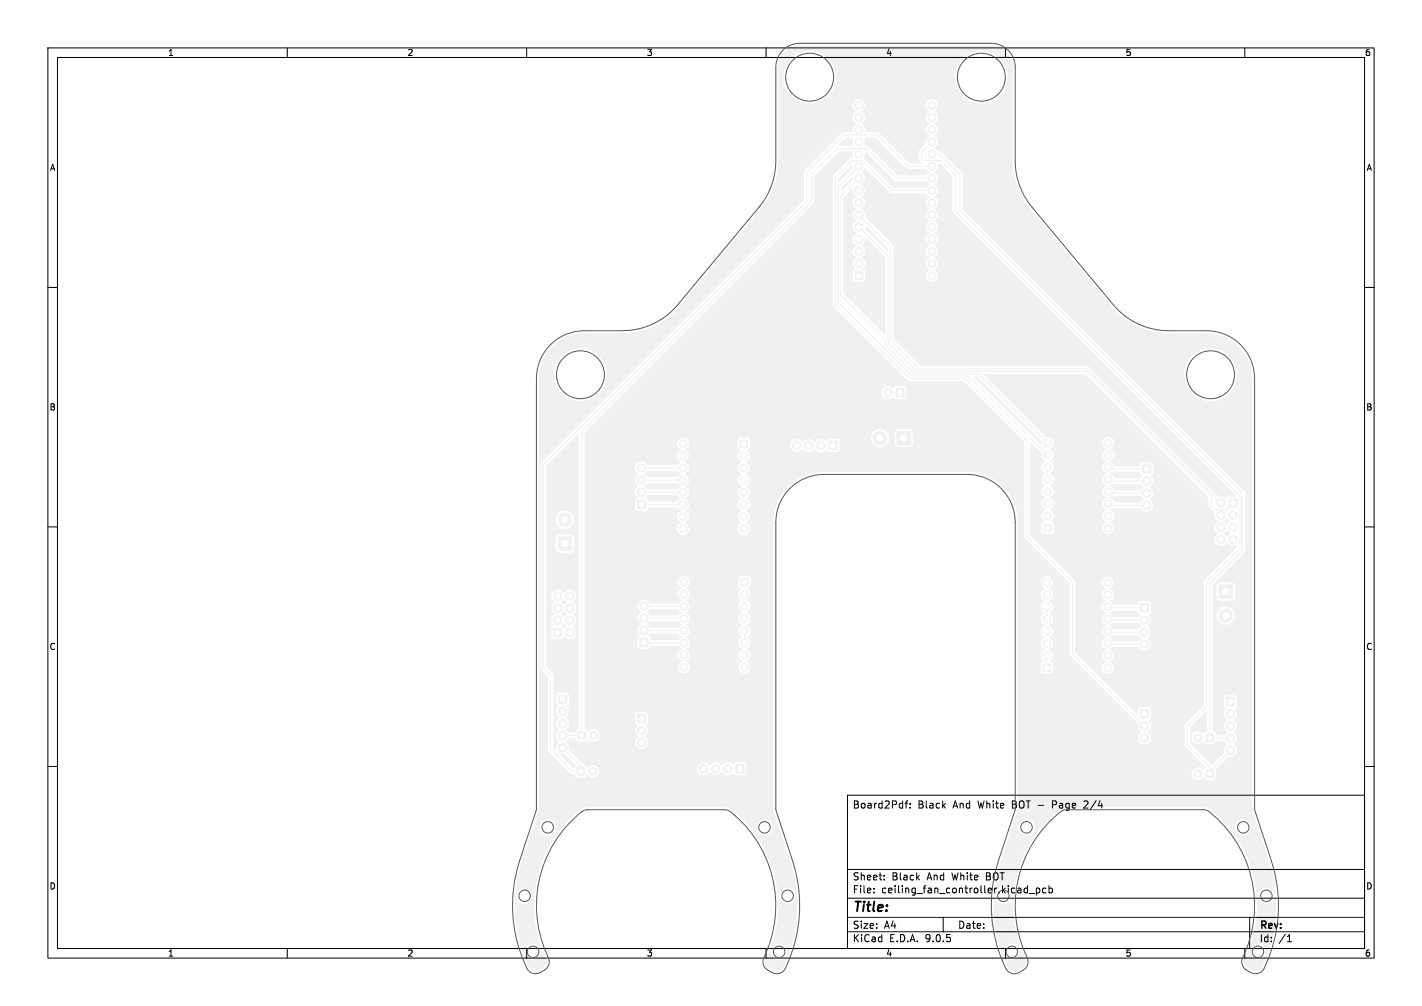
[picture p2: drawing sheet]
<svg xmlns="http://www.w3.org/2000/svg" width="297mm" height="210mm" viewBox="0 0 297 210" stroke-linecap="round" stroke-linejoin="round" font-family="sans-serif">
<defs><g id="words">
<text font-size="2.8" x="178" y="190.9">Title:</text>
<g font-size="2.1">
<text x="178" y="169">Board2Pdf:</text>
<text x="191.7" y="169">Black</text>
<text x="199.1" y="169">And</text>
<text x="204.4" y="169">White</text>
<text x="211.6" y="169">BOT -</text>
<text x="227.1" y="169">2/4</text>
<text x="178" y="184">Sheet:</text>
<text x="186.2" y="184">Black</text>
<text x="193.7" y="184">And</text>
<text x="199" y="184">White</text>
<text x="206.2" y="184">BOT</text>
<text x="178" y="186.7">File:</text>
<text x="184.1" y="186.7">ceiling_fan_controller.kicad_pcb</text>
<text x="178" y="196.9">KiCad</text>
<text x="178" y="194.1">Size:</text>
<text x="184.7" y="194.1">A4</text>
<text x="185.7" y="196.9">E.D.A.</text>
<text x="193.3" y="196.9">9.0.5</text>
<text x="200" y="194.1">Date:</text>
<text x="263" y="194.3">Rev:</text>
<text x="263" y="196.9">Id:</text>
<text x="267.1" y="196.9">/1</text>
</g>
<text font-size="2.1" fill="#575757" x="220.3" y="169">Page</text>
<g font-size="1.8">
<text x="35" y="11.9">1</text>
<text x="85" y="11.9">2</text>
<text x="135" y="11.9">3</text>
<text x="185" y="11.9">4</text>
<text x="235" y="11.9">5</text>
<text x="285" y="11.9">6</text>
<text x="10.3" y="35.9">A</text>
<text x="285.4" y="35.9">A</text>
<text x="10.3" y="85.9">B</text>
<text x="285.3" y="85.9">B</text>
<text x="10.3" y="135.9">C</text>
<text x="285.3" y="135.9">C</text>
<text x="10.3" y="185.9">D</text>
<text x="285.3" y="185.9">D</text>
<text x="35" y="199.9">1</text>
<text x="85" y="199.9">2</text>
<text x="135" y="199.9">3</text>
<text x="185" y="199.9">4</text>
<text x="235" y="199.9">5</text>
<text x="285" y="199.9">6</text>
</g>
</g></defs>
<g fill="#f0f0f0" stroke="#f0f0f0" stroke-width=".21">
<path d="M153.7 159.7h1.7v1.7h-1.7z"/>
<path d="M115.6 131.2h1.7v1.7h-1.7z"/>
<path d="M252 153.3h1.4v1.4h-1.4z"/>
<path d="M238.2 126h1.7v1.7h-1.7z"/>
<path d="M254.7 122.2h2.6v2.6h-2.6z"/>
<path d="M173.2 92.2h1.7v1.7h-1.7z"/>
<path d="M120.6 160.3h1.4v1.4h-1.4z"/>
<path d="M218 109.5h1.6v1.5h-1.6z"/>
<path d="M187.2 81.2h1.7v1.7h-1.7z"/>
<path d="M187.4 90.1h2.7v2.7h-2.7z"/>
<path d="M238.7 97h1.7v1.7h-1.7z"/>
<path d="M217.9 138.6h1.5v1.6h-1.5z"/>
<path d="M120.8 152.8h1.4v1.4h-1.4z"/>
<path d="M238.2 148.2h1.7v1.7h-1.7z"/>
<path d="M116.7 145.1h1.7v1.7h-1.7z"/>
<path d="M116.7 112.2h2.6v2.6h-2.6z"/>
<path d="M154.7 120.7h1.6v1.6h-1.6z"/>
<path d="M133.2 104.5h1.7v1.7h-1.7z"/>
<path d="M133.7 133.3h1.7v1.7h-1.7z"/>
<path d="M256.7 104.2h1.7v1.7h-1.7z"/>
<path d="M178.6 56.8h1.6v1.6h-1.6z"/>
<path d="M133.2 149.2h1.7v1.7h-1.7z"/>
<path d="M154.6 91.8h1.5v1.6h-1.5z"/>
<path d="M252 160.8h1.4v1.4h-1.4z"/>
<path d="M256.2 145.7h1.7v1.7h-1.7z"/>
<circle cx="152" cy="160.5" r=".85"/>
<circle cx="149.5" cy="160.5" r=".85"/>
<circle cx="146.9" cy="160.5" r=".85"/>
<circle cx="119" cy="132" r=".85"/>
<circle cx="116.5" cy="129.5" r=".85"/>
<circle cx="119" cy="129.5" r=".85"/>
<circle cx="116.5" cy="127" r=".85"/>
<circle cx="119" cy="127" r=".85"/>
<circle cx="116.5" cy="124.4" r=".85"/>
<circle cx="119" cy="124.4" r=".85"/>
<circle cx="250.2" cy="154" r=".8"/>
<circle cx="239" cy="129.4" r=".85"/>
<circle cx="239" cy="132" r=".85"/>
<circle cx="239" cy="134.5" r=".85"/>
<circle cx="256" cy="128.5" r="1.4"/>
<circle cx="171.5" cy="93" r=".85"/>
<circle cx="168.9" cy="93" r=".85"/>
<circle cx="166.4" cy="93" r=".85"/>
<circle cx="123.8" cy="161" r=".8"/>
<circle cx="218.8" cy="107.7" r=".77"/>
<circle cx="218.8" cy="105.2" r=".77"/>
<circle cx="218.8" cy="102.6" r=".77"/>
<circle cx="218.8" cy="100.1" r=".77"/>
<circle cx="218.8" cy="97.5" r=".77"/>
<circle cx="218.8" cy="95" r=".77"/>
<circle cx="218.8" cy="92.5" r=".77"/>
<circle cx="231.5" cy="92.5" r=".77"/>
<circle cx="231.5" cy="95" r=".77"/>
<circle cx="231.5" cy="97.5" r=".77"/>
<circle cx="231.5" cy="100.1" r=".77"/>
<circle cx="231.5" cy="102.6" r=".77"/>
<circle cx="231.5" cy="105.2" r=".77"/>
<circle cx="231.5" cy="107.7" r=".77"/>
<circle cx="231.5" cy="110.2" r=".77"/>
<circle cx="185.5" cy="82" r=".85"/>
<circle cx="183.8" cy="91.5" r="1.4"/>
<circle cx="239.5" cy="100.4" r=".85"/>
<circle cx="239.5" cy="103" r=".85"/>
<circle cx="239.5" cy="105.5" r=".85"/>
<circle cx="218.7" cy="136.8" r=".76"/>
<circle cx="218.7" cy="134.3" r=".76"/>
<circle cx="218.7" cy="131.8" r=".76"/>
<circle cx="218.7" cy="129.2" r=".76"/>
<circle cx="218.7" cy="126.7" r=".76"/>
<circle cx="218.7" cy="124.1" r=".76"/>
<circle cx="218.7" cy="121.6" r=".76"/>
<circle cx="231.4" cy="121.6" r=".76"/>
<circle cx="231.4" cy="124.1" r=".76"/>
<circle cx="231.4" cy="126.7" r=".76"/>
<circle cx="231.4" cy="129.2" r=".76"/>
<circle cx="231.4" cy="131.8" r=".76"/>
<circle cx="231.4" cy="134.3" r=".76"/>
<circle cx="231.4" cy="136.8" r=".76"/>
<circle cx="231.4" cy="139.4" r=".76"/>
<circle cx="124" cy="153.5" r=".8"/>
<circle cx="239" cy="151.5" r=".85"/>
<circle cx="239" cy="154.1" r=".85"/>
<circle cx="117.5" cy="148.5" r=".85"/>
<circle cx="117.5" cy="151" r=".85"/>
<circle cx="117.5" cy="153.6" r=".85"/>
<circle cx="117.5" cy="156.1" r=".85"/>
<circle cx="118" cy="108.5" r="1.4"/>
<circle cx="155.5" cy="124" r=".76"/>
<circle cx="155.5" cy="126.6" r=".76"/>
<circle cx="155.5" cy="129.1" r=".76"/>
<circle cx="155.5" cy="131.7" r=".76"/>
<circle cx="155.5" cy="134.2" r=".76"/>
<circle cx="155.5" cy="136.7" r=".76"/>
<circle cx="155.5" cy="139.3" r=".76"/>
<circle cx="142.8" cy="139.3" r=".76"/>
<circle cx="142.8" cy="136.7" r=".76"/>
<circle cx="142.8" cy="134.2" r=".76"/>
<circle cx="142.8" cy="131.7" r=".76"/>
<circle cx="142.8" cy="129.1" r=".76"/>
<circle cx="142.8" cy="126.6" r=".76"/>
<circle cx="142.8" cy="124" r=".76"/>
<circle cx="142.8" cy="121.5" r=".76"/>
<circle cx="134" cy="102.8" r=".85"/>
<circle cx="134" cy="100.2" r=".85"/>
<circle cx="134" cy="97.7" r=".85"/>
<circle cx="134.5" cy="131.6" r=".85"/>
<circle cx="134.5" cy="129" r=".85"/>
<circle cx="134.5" cy="126.5" r=".85"/>
<circle cx="255" cy="105" r=".85"/>
<circle cx="257.5" cy="107.5" r=".85"/>
<circle cx="255" cy="107.5" r=".85"/>
<circle cx="257.5" cy="110.1" r=".85"/>
<circle cx="255" cy="110.1" r=".85"/>
<circle cx="257.5" cy="112.6" r=".85"/>
<circle cx="255" cy="112.6" r=".85"/>
<circle cx="179.4" cy="55" r=".8"/>
<circle cx="179.4" cy="52.5" r=".8"/>
<circle cx="179.4" cy="49.9" r=".8"/>
<circle cx="179.4" cy="47.4" r=".8"/>
<circle cx="179.4" cy="44.8" r=".8"/>
<circle cx="179.4" cy="42.3" r=".8"/>
<circle cx="179.4" cy="39.8" r=".8"/>
<circle cx="179.4" cy="37.2" r=".8"/>
<circle cx="179.4" cy="34.7" r=".8"/>
<circle cx="179.4" cy="32.1" r=".8"/>
<circle cx="179.4" cy="29.6" r=".8"/>
<circle cx="179.4" cy="27.1" r=".8"/>
<circle cx="179.4" cy="24.5" r=".8"/>
<circle cx="179.4" cy="22" r=".8"/>
<circle cx="194.6" cy="22" r=".8"/>
<circle cx="194.6" cy="24.5" r=".8"/>
<circle cx="194.6" cy="27.1" r=".8"/>
<circle cx="194.6" cy="29.6" r=".8"/>
<circle cx="194.6" cy="32.1" r=".8"/>
<circle cx="194.6" cy="34.7" r=".8"/>
<circle cx="194.6" cy="37.2" r=".8"/>
<circle cx="194.6" cy="39.8" r=".8"/>
<circle cx="194.6" cy="42.3" r=".8"/>
<circle cx="194.6" cy="44.8" r=".8"/>
<circle cx="194.6" cy="47.4" r=".8"/>
<circle cx="194.6" cy="49.9" r=".8"/>
<circle cx="194.6" cy="52.5" r=".8"/>
<circle cx="194.6" cy="55" r=".8"/>
<circle cx="194.6" cy="57.5" r=".8"/>
<circle cx="134" cy="152.5" r=".85"/>
<circle cx="134" cy="155.1" r=".85"/>
<circle cx="155.4" cy="95.1" r=".77"/>
<circle cx="155.4" cy="97.7" r=".77"/>
<circle cx="155.4" cy="100.2" r=".77"/>
<circle cx="155.4" cy="102.8" r=".77"/>
<circle cx="155.4" cy="105.3" r=".77"/>
<circle cx="155.4" cy="107.8" r=".77"/>
<circle cx="155.4" cy="110.4" r=".77"/>
<circle cx="142.7" cy="110.4" r=".77"/>
<circle cx="142.7" cy="107.8" r=".77"/>
<circle cx="142.7" cy="105.3" r=".77"/>
<circle cx="142.7" cy="102.8" r=".77"/>
<circle cx="142.7" cy="100.2" r=".77"/>
<circle cx="142.7" cy="97.7" r=".77"/>
<circle cx="142.7" cy="95.1" r=".77"/>
<circle cx="142.7" cy="92.6" r=".77"/>
<circle cx="250.2" cy="161.5" r=".8"/>
<circle cx="257" cy="149" r=".85"/>
<circle cx="257" cy="151.6" r=".85"/>
<circle cx="257" cy="154.1" r=".85"/>
<circle cx="257" cy="156.7" r=".85"/>
</g>
<g fill="none" stroke="#f0f0f0" stroke-width=".21">
<path d="M179.4 37.2l-3.9 3.9v20.4l9.5 9.5v1l6 6h13.3l14.5 14.5M179.4 34.7l-4.4 4.4v23.9l15.5 15.5h11.8l16.5 16.5M194.6 39.8h-8.3l-6.3-6.3h-2l-3.5 3.5v26.5l15.5 15.5h11.5l13 13v20l9.5 9.5v15l15 15M194.6 29.6l-2.1 2.1v1.3l.5 .5h3.5l3 3v7.5l59.5 59.5v11l-7 7v26l-4 4v4l4.7 4.7v1.3M194.6 32.2h1.6l4.3 4.3v7.5l59 59v12l-6.8 6.8v32.2l.1 .1h4.2M194.6 37.2h-7.4l-6.2-6.2h-6l-5.5 5.5v5.5l-48 48v63.5l-4 .1M194.6 34.7h-4.9l-6.5-6.5h-6.9l-7.8 7.8v6l-55 55v42.5l1.5 1.5v15.5l4.5 4.5h1.8v-1.1l-3.8-3.8M179.4 47.4l6.1 6.1v18l6 6h35.4l26.1 26.1v1.9l.9 .9h2.3l1.3-1.4M179.4 44.9l6.6 6.6v19.5l6 6h35l28 28M134 97.7h8.7M218.8 97.5v2.6M231.5 97.5l.3 .4h7.7"/>
<path d="M134 100.2h8.7M134 105.3h8.7M134 102.8h8.7M155.4 102.8v2.5M231.5 105.2l.3 .3h7.7M231.5 102.6l.3 .4h7.7M231.5 100.1l.3 .3h7.7M134.5 134.1l8.3 .1M134.5 131.6l8.3 .1M134.5 126.5l8.3 .1M134.5 129l8.3 .1M155.5 131.7v2.5"/>
<path d="M218.7 126.7v2.5M231.4 131.8l.1 .2h7.5M231.4 126.7l.1 .2h7.5M231.4 129.2l.1 .2h7.5M231.4 134.3l.1 .2h7.5M257 156.7l-4.3 4.3"/>
</g>
<g fill="#f0f0f0">
<path d="M163.9 10.9a4.5 4.5 0 0 1 3.2-1.4h39.9a4.5 4.5 0 0 1 4.5 4.5v1.9h-1a5.5 5.5 0 0 0-5.5-5.3 5.5 5.5 0 0 0-5.5 5.3h-24.9v-.4a5.5 5.5 0 0 0-8.7-3.9 5.5 5.5 0 0 0 .8 9.4 5.5 5.5 0 0 0 7.9-5.1h24.9v.4a5.5 5.5 0 0 0 5.7 5.3 5.5 5.5 0 0 0 5.3-5.7h1v17.8a15.4 15.4 0 0 0 3.6 9.8l17.3 20.8a15.5 15.5 0 0 0 11.7 5.2h7.9a9.5 9.5 0 0 1 9.5 8.5h-3.2v-.4a5.5 5.5 0 0 0-8.6-3.9 5.5 5.5 0 0 0 .7 9.5 5.5 5.5 0 0 0 7.9-5.2h3.2v.4v36.7h-1.4v-12.2l-.1-.3-58.9-58.8v-7.5l-4.6-4.6-.7-.2-.6-.7a1.37 1.37 0 0 0 .7-1.2 1.37 1.37 0 0 0-.7-1.3 1.42 1.42 0 0 0 .7-1.2 1.42 1.42 0 0 0-.7-1.3 1.42 1.42 0 0 0 .7-1.3 1.42 1.42 0 0 0-.7-1.2 1.34 1.34 0 0 0 .5-2.1 1.34 1.34 0 0 0-2.1 0 1.34 1.34 0 0 0 .5 2.1 1.42 1.42 0 0 0-.8 1.2 1.42 1.42 0 0 0 .8 1.3 1.42 1.42 0 0 0-.8 1.3 1.42 1.42 0 0 0 .8 1.2 1.62 1.62 0 0 0-.8 1.8l-1.4 1.6v1.5l.6 .8-2.5 .1-6.5-6.4-.2-.1h-2.6l-.1-.2a1.46 1.46 0 0 0-.7-1.6 1.42 1.42 0 0 0 .8-1.3 1.42 1.42 0 0 0-.8-1.2 1.34 1.34 0 0 0 .6-2.1 1.34 1.34 0 0 0-2.1 0 1.34 1.34 0 0 0 .5 2.1 1.42 1.42 0 0 0-.8 1.2 1.42 1.42 0 0 0 .8 1.3 1.68 1.68 0 0 0-.8 1.8l-2.1 .1-8 7.9-.1 .3v5.9l-36.3 36.2h-4.9v-.4a5.5 5.5 0 0 0-8.6-3.9 5.5 5.5 0 0 0 .7 9.5 5.5 5.5 0 0 0 7.9-5.2h4.9l-18.6 18.6-.1 .3v42.7l1.5 1.7v15.3l.1 .3 4.6 4.6 .9 .1a.81 .81 0 0 0 .7 .7h1.3l.7-.6a1.33 1.33 0 0 0 2 .2 1.33 1.33 0 0 0-.1-2 1.33 1.33 0 0 0-1.9 .4l-.4-.4-.5-.3-3-3.1a1.75 1.75 0 0 0-.6-1.7l.6-.7h1.3l.3 .4 .4 .3h1.4l.4-.3a.21 .21 0 0 1 .2-.2 .21 .21 0 0 1 .2 0 1.32 1.32 0 0 0 2 0 1.32 1.32 0 0 0-.2-1.9 1.32 1.32 0 0 0-1.9 .4l-.8-.7v-61.8l47.9-47.9 .1-.3v-5.3l5.2-5.2h2.8l.1 1.2-.6 .2-3.6 3.6-.1 .3v26.8l15.7 15.8 .3 .1h11.3l1.6 1.5h-13.4l-.4-.4-1.9-.1-.6 .5a1.37 1.37 0 0 0-2-.1 1.37 1.37 0 0 0 .1 2 1.37 1.37 0 0 0 2-.1l.4 .4h2.1l.2-.3 .1-1.9h13.4l9.1 9.2h-21.2l-.2-.5-.4-.2h-2.5l-.5 .1-.2 .3v1.3h-1.2a1.9 1.9 0 0 0-2.3-1.7 1.9 1.9 0 0 0-1.4 2.5h-6.6l-.4-.4-1.9-.1-.6 .5a1.45 1.45 0 0 0-2.3 .3 1.48 1.48 0 0 0-2.5 0l-.3-.3a1.35 1.35 0 0 0-1.6-.3h-9.2l-.4-.4-1.7-.1-.4 .3v.9h-10.2a1.29 1.29 0 0 0-2.1-.9 1.29 1.29 0 0 0 .4 2.3 1.39 1.39 0 0 0-.8 1.2 1.39 1.39 0 0 0 .8 1.3l-.7 .7h-6.2a1.4 1.4 0 0 0-2.2-.4 1.4 1.4 0 0 0 .3 2.3 1.48 1.48 0 0 0 0 2.5 1.57 1.57 0 0 0-.3 2.4l-.4 .5v2l.3 .3h2a.56 .56 0 0 0 .4-.7l6.1-.1 .7 .7a1.35 1.35 0 0 0-.8 1.3 1.35 1.35 0 0 0 .8 1.2 1.29 1.29 0 0 0-.8 1.8 1.29 1.29 0 0 0 1.8 .6 1.29 1.29 0 0 0 .4-1.9l-.5-.5a1.39 1.39 0 0 0 .8-1.2 1.39 1.39 0 0 0-.8-1.3 1.39 1.39 0 0 0 .8-1.3 1.39 1.39 0 0 0-.8-1.3 1.39 1.39 0 0 0 .8-1.2 1.39 1.39 0 0 0-.8-1.3 1.39 1.39 0 0 0 .8-1.3 1.39 1.39 0 0 0-.8-1.2 1.39 1.39 0 0 0 .8-1.3 1.39 1.39 0 0 0-.8-1.3 1.39 1.39 0 0 0 .8-1.2 1.39 1.39 0 0 0-.8-1.3l.2-.2a1.27 1.27 0 0 0 .6-1.2h10.2v1.1l.6 .4a1.41 1.41 0 0 0 .2 2.4 1.39 1.39 0 0 0-.8 1.3 1.39 1.39 0 0 0 .8 1.3 1.39 1.39 0 0 0-.8 1.2 1.39 1.39 0 0 0 .8 1.3 1.4 1.4 0 0 0-.1 2.5l-.1 .2a1.36 1.36 0 0 0-.6 1.2 1.36 1.36 0 0 0 .8 1.2 1.39 1.39 0 0 0-.8 1.2 1.39 1.39 0 0 0 .8 1.3 1.29 1.29 0 0 0-.8 1.8 1.29 1.29 0 0 0 1.8 .6 1.29 1.29 0 0 0 .4-1.9l-.5-.5a1.39 1.39 0 0 0 .8-1.2 1.39 1.39 0 0 0-.8-1.3 1.4 1.4 0 0 0 .2-2.5v-.2a1.36 1.36 0 0 0 .6-1.2 1.36 1.36 0 0 0-.8-1.2 1.39 1.39 0 0 0 .8-1.3 1.39 1.39 0 0 0-.8-1.2 1.39 1.39 0 0 0 .8-1.3 1.39 1.39 0 0 0-.8-1.3 1.44 1.44 0 0 0 .2-2.5l.5-.2 .1-.2v-1.7h9.2a1.38 1.38 0 0 0-.3 2.2 1.38 1.38 0 0 0 2.1-.4 1.48 1.48 0 0 0 2.6 0 1.57 1.57 0 0 0 2.4 .3l.4 .4h2.1l.2-.3 .1-1.9h6.6a1.9 1.9 0 0 0 2.1 1.2 1.9 1.9 0 0 0 1.6-2h1.2v1.5l.4 .5 2.7 .1 .4-.2 .2-.4 .1-2.5h21.2l2 2v19.8l.1 .3 9.2 9.1h-3.3v-.2a1.3 1.3 0 0 0-2.1-.6 1.3 1.3 0 0 0 .4 2.2 1.39 1.39 0 0 0-.8 1.2 1.39 1.39 0 0 0 .8 1.3 1.4 1.4 0 0 0-.1 2.5l-.1 .2a1.36 1.36 0 0 0 .2 2.4 1.39 1.39 0 0 0-.8 1.3 1.39 1.39 0 0 0 .8 1.2 1.39 1.39 0 0 0-.8 1.3 1.39 1.39 0 0 0 .8 1.3 1.44 1.44 0 0 0-.2 2.5l-.5 .2-.1 .2v1.9l.4 .2 1.7 .1 .4-.4v-1.7l-.1-.3-.5-.3a1.41 1.41 0 0 0-.2-2.4 1.39 1.39 0 0 0 .8-1.3 1.39 1.39 0 0 0-.8-1.3 1.39 1.39 0 0 0 .8-1.2 1.39 1.39 0 0 0-.8-1.3 1.4 1.4 0 0 0 .2-2.5v-.2a1.36 1.36 0 0 0 .6-1.2 1.36 1.36 0 0 0-.8-1.2 1.39 1.39 0 0 0 .8-1.2 1.39 1.39 0 0 0-.8-1.3l.1-.1a1.26 1.26 0 0 0 .7-1.3h3.3l.2 .3v14.8l.1 .3 14.2 14.2a1.91 1.91 0 0 0 .7 1.8 1.37 1.37 0 0 0-.4 2.1 1.37 1.37 0 0 0 2.1-.1 1.37 1.37 0 0 0-.5-2.1 1.57 1.57 0 0 0 .3-2.4l.4-.4 .1-1.9-.2-.3-.3-.2-2 .1-.2 .3v1l-.3 .1-12.8-12.8v-15l-9.5-9.6v-19.3h.2l2.3 2.3a1.48 1.48 0 0 0 .8 1.6 1.4 1.4 0 0 0-.2 2.4v.2a1.36 1.36 0 0 0 .2 2.4 1.39 1.39 0 0 0-.9 1.3 1.39 1.39 0 0 0 .9 1.3 1.39 1.39 0 0 0-.9 1.3 1.39 1.39 0 0 0 .9 1.2 1.44 1.44 0 0 0-.3 2.5l-.4 .2-.2 .3 .1 1.8 .3 .3h1.7l.5-.4v-1.7l-.2-.3-.4-.3a1.36 1.36 0 0 0-.3-2.4 1.39 1.39 0 0 0 .9-1.2 1.39 1.39 0 0 0-.9-1.3 1.39 1.39 0 0 0 .9-1.3 1.39 1.39 0 0 0-.9-1.2 1.4 1.4 0 0 0 .2-2.5v-.2a1.36 1.36 0 0 0 .7-1.3 1.36 1.36 0 0 0-.9-1.1 1.39 1.39 0 0 0 .9-1.3 1.39 1.39 0 0 0-.9-1.3 1.34 1.34 0 0 0 .8-1.6 1.34 1.34 0 0 0-1.6-.9l-12.9-12.9v-.2h21.2l18.9 18.9h-4.7l-.4-.5h-1.9a.66 .66 0 0 0-.5 .8h-5.3l-.8-1.1a1.34 1.34 0 0 0 .8-1.2 1.34 1.34 0 0 0-.9-1.3 1.29 1.29 0 0 0 .8-1.8 1.29 1.29 0 0 0-1.9-.4 1.29 1.29 0 0 0-.1 1.9l.3 .4a1.34 1.34 0 0 0-.8 1.2 1.34 1.34 0 0 0 .9 1.3 1.39 1.39 0 0 0-.9 1.2 1.39 1.39 0 0 0 .9 1.3 1.39 1.39 0 0 0-.9 1.3 1.39 1.39 0 0 0 .9 1.2 1.39 1.39 0 0 0-.9 1.3 1.39 1.39 0 0 0 .9 1.3 1.39 1.39 0 0 0-.9 1.3 1.39 1.39 0 0 0 .9 1.2 1.39 1.39 0 0 0-.9 1.3 1.39 1.39 0 0 0 .9 1.3 1.29 1.29 0 0 0-.8 1.7 1.29 1.29 0 0 0 1.8 .6 1.29 1.29 0 0 0 .4-1.9l-.6-.4a1.39 1.39 0 0 0 .9-1.3 1.39 1.39 0 0 0-.9-1.3l.5-.3h5.9a1.38 1.38 0 0 0 2.2 .3 1.38 1.38 0 0 0-.4-2.2 1.48 1.48 0 0 0 0-2.5 1.57 1.57 0 0 0 .3-2.4l.4-.5 .1-1.8h4.7l6.8 6.8v1.9l1.3 1.3a1.83 1.83 0 0 0 .7 1.9 1.43 1.43 0 0 0 0 2.4 1.4 1.4 0 0 0-.4 2.3 1.4 1.4 0 0 0 2.3-.3 1.67 1.67 0 0 0 2.1 .5v.5l-7 7v4.7h-11l-.4-.5h-1.9l-.3 .2-.3 .6h-4.9l-.8-.9a1.39 1.39 0 0 0 .8-1.2 1.39 1.39 0 0 0-.8-1.3 1.29 1.29 0 0 0 .8-1.8 1.29 1.29 0 0 0-1.8-.6 1.29 1.29 0 0 0-.4 1.9l.5 .5a1.39 1.39 0 0 0-.8 1.2 1.39 1.39 0 0 0 .8 1.3 1.39 1.39 0 0 0-.8 1.3 1.39 1.39 0 0 0 .8 1.3 1.39 1.39 0 0 0-.8 1.2 1.39 1.39 0 0 0 .8 1.3 1.39 1.39 0 0 0-.8 1.3 1.39 1.39 0 0 0 .8 1.2 1.39 1.39 0 0 0-.8 1.3 1.39 1.39 0 0 0 .8 1.3 1.39 1.39 0 0 0-.8 1.2 1.39 1.39 0 0 0 .8 1.3 1.29 1.29 0 0 0-.8 1.8 1.29 1.29 0 0 0 1.8 .6 1.29 1.29 0 0 0 .4-1.9l-.5-.5a1.39 1.39 0 0 0 .8-1.2 1.39 1.39 0 0 0-.8-1.3l.6-.5h5.4a1.38 1.38 0 0 0 2.2 .3 1.38 1.38 0 0 0-.4-2.2 1.48 1.48 0 0 0 0-2.5 1.57 1.57 0 0 0 .3-2.4l.4-.5 .1-1.8h11v21.2l-3.9 3.9-.1 .3v4.3l4.4 4.4-.5 .7a1.32 1.32 0 0 0-2-.2 1.32 1.32 0 0 0 .1 2 1.32 1.32 0 0 0 2-.4l.6 .6h1.3l.4-.2 .3-.4v-1.7l2.6-2.5a1.4 1.4 0 0 0 1.7-.8 1.4 1.4 0 0 0-.7-1.8 1.48 1.48 0 0 0 0-2.5 1.48 1.48 0 0 0 0-2.6 1.57 1.57 0 0 0 .3-2.4l.4-.4v-2.1l-.3-.2-1.9-.1-.4 .4v1.9l.4 .5a1.52 1.52 0 0 0 .3 2.4 1.48 1.48 0 0 0 0 2.5l-.7 .7h-1.6l-.1-.1a.87 .87 0 0 0-.7-.7v-30.6l6.7-6.7 .1-.3h1.4v7.2h-3.6l-.2-.4-.4-.3h-2.5a.74 .74 0 0 0-.7 .7v2.5l.3 .4 .4 .2h2.4l.5-.3 .2-.4v-2.4h3.6v6.1h-3.6a1.9 1.9 0 0 0-2.9-1.5 1.9 1.9 0 0 0 0 3.2 1.9 1.9 0 0 0 2.9-1.5v-.2h3.6v40.6l1.2 3.6h-1.3a1.7 1.7 0 0 0-2.6-1.3 1.7 1.7 0 0 0 0 2.9 1.7 1.7 0 0 0 2.6-1.4v-.2h1.3l2.4 7.2a29.5 29.5 0 0 1 1.4 7.1h-.3v-.2a1.7 1.7 0 0 0-2.8-1 1.7 1.7 0 0 0 .4 2.9 1.7 1.7 0 0 0 2.4-1.7h.3a29.4 29.4 0 0 1-1.6 11.7h-.5v-.2a1.7 1.7 0 0 0-2.7-1 1.7 1.7 0 0 0 .3 2.9 1.7 1.7 0 0 0 2.4-1.7h.5l-1.3 3.3a1.54 1.54 0 0 1-2.4 .5l-.6-.3a1.5 1.5 0 0 1-.6-2 25.3 25.3 0 0 0-7.7-31.4l-.8-.2h-28.9l-.8 .2-1 .7-3.3 3.2h-1.4a1.7 1.7 0 0 0-2.6-1.3 1.7 1.7 0 0 0 0 2.9 1.7 1.7 0 0 0 2.6-1.4v-.2h1.4a25.5 25.5 0 0 0-5.9 14.3h-.3l-.1-.2a1.7 1.7 0 0 0-2.7-1 1.7 1.7 0 0 0 .4 2.9 1.7 1.7 0 0 0 2.4-1.7h.3v.3a25.4 25.4 0 0 0 1.8 11.4h-.4v-.2a1.7 1.7 0 0 0-2.7-1 1.7 1.7 0 0 0 .4 2.9 1.7 1.7 0 0 0 2.3-1.7h.4l.7 1.5a1.5 1.5 0 0 1-.6 2l-.9 .5a1.5 1.5 0 0 1-2.1-.7 29.5 29.5 0 0 1-1.5-22.1l3.5-10.7v-60.1a10.5 10.5 0 0 0-10.5-10.5h-30.3a10.5 10.5 0 0 0-10.2 10.5v11.7h-4.7l-.4-.5h-1.7l-.4 .3-.1 .9h-10.1a1.29 1.29 0 0 0-2.1-.9 1.29 1.29 0 0 0 .4 2.3 1.39 1.39 0 0 0-.9 1.2 1.39 1.39 0 0 0 .9 1.3l-.8 .7h-5.8a1.38 1.38 0 0 0-2.2-.5 1.38 1.38 0 0 0 .3 2.3 1.48 1.48 0 0 0 0 2.5 1.57 1.57 0 0 0-.3 2.4l-.4 .5v1.9l.3 .4h2l.2-.2 .3-.5h5.6l.7 .7a1.34 1.34 0 0 0-.8 1.3 1.34 1.34 0 0 0 .9 1.2 1.29 1.29 0 0 0-.8 1.8 1.29 1.29 0 0 0 1.9 .5 1.29 1.29 0 0 0 .1-2l-.3-.4a1.34 1.34 0 0 0 .8-1.2 1.34 1.34 0 0 0-.9-1.2 1.39 1.39 0 0 0 .9-1.3 1.39 1.39 0 0 0-.9-1.3 1.39 1.39 0 0 0 .9-1.2 1.39 1.39 0 0 0-.9-1.3 1.39 1.39 0 0 0 .9-1.3 1.39 1.39 0 0 0-.9-1.2 1.39 1.39 0 0 0 .9-1.3 1.39 1.39 0 0 0-.9-1.3 1.39 1.39 0 0 0 .9-1.3 1.39 1.39 0 0 0-.9-1.2l.1-.1a1.26 1.26 0 0 0 .8-1.3h10.1l.1 1.1 .5 .4a1.41 1.41 0 0 0 .3 2.4 1.39 1.39 0 0 0-.9 1.3 1.39 1.39 0 0 0 .9 1.2 1.39 1.39 0 0 0-.9 1.3 1.39 1.39 0 0 0 .9 1.3 1.4 1.4 0 0 0-.2 2.5v.1a1.36 1.36 0 0 0 .2 2.5 1.39 1.39 0 0 0-.9 1.2 1.39 1.39 0 0 0 .9 1.3 1.29 1.29 0 0 0-.8 1.8 1.29 1.29 0 0 0 1.9 .5 1.29 1.29 0 0 0 .1-2l-.3-.4a1.34 1.34 0 0 0 .8-1.2 1.34 1.34 0 0 0-.9-1.2 1.4 1.4 0 0 0 .2-2.5v-.2a1.36 1.36 0 0 0 .7-1.2 1.36 1.36 0 0 0-.9-1.2 1.39 1.39 0 0 0 .9-1.3 1.39 1.39 0 0 0-.9-1.2 1.39 1.39 0 0 0 .9-1.3 1.39 1.39 0 0 0-.9-1.3 1.44 1.44 0 0 0 .3-2.5l.4-.2 .2-.2v-1.7h4.7v28.4h-26.1l-.4-.4-1.9-.1-.4 .4v1.9l.4 .6a1.45 1.45 0 0 0 .3 2.3 1.39 1.39 0 0 0-.5 2.1 1.39 1.39 0 0 0 2.2 0 1.39 1.39 0 0 0-.5-2.1 1.58 1.58 0 0 0 .3-2.4l.4-.4 .1-1.9h26.1v10.5h-5.6l-.4-.4-1.9-.1-.5 .5a1.52 1.52 0 0 0-2.4 .3 1.48 1.48 0 0 0-2.5 0 1.39 1.39 0 0 0-2.1-.5 1.39 1.39 0 0 0 0 2.2 1.39 1.39 0 0 0 2.1-.5 1.48 1.48 0 0 0 2.5 0 1.57 1.57 0 0 0 2.5 .3l.4 .4h2l.3-.3v-1.9h5.6v9.5l1.2 3.5h-1.3a1.7 1.7 0 0 0-2.6-1.3 1.7 1.7 0 0 0 0 2.9 1.7 1.7 0 0 0 2.6-1.4v-.2h1.3l2.4 7.2a29.5 29.5 0 0 1 1.4 7.1h-.3v-.2a1.7 1.7 0 0 0-2.8-1 1.7 1.7 0 0 0 .4 2.9 1.7 1.7 0 0 0 2.4-1.7h.3a29.4 29.4 0 0 1-1.6 11.7h-.5v-.2a1.7 1.7 0 0 0-2.7-1 1.7 1.7 0 0 0 .3 2.9 1.7 1.7 0 0 0 2.4-1.7h.5l-1.3 3.3a1.5 1.5 0 0 1-2.2 .6l-.8-.4a1.5 1.5 0 0 1-.6-2 25.3 25.3 0 0 0-7.7-31.4l-.8-.2h-28.9l-.8 .2-1 .7-3.3 3.2h-1.4a1.7 1.7 0 0 0-2.6-1.3 1.7 1.7 0 0 0 0 2.9 1.7 1.7 0 0 0 2.6-1.4v-.2h1.4a25.5 25.5 0 0 0-5.9 14.3h-.3l-.1-.2a1.7 1.7 0 0 0-2.7-1 1.7 1.7 0 0 0 .4 2.9 1.7 1.7 0 0 0 2.4-1.7h.3v.3a25.5 25.5 0 0 0 1.8 11.4h-.4v-.2a1.7 1.7 0 0 0-2.7-1 1.7 1.7 0 0 0 .4 2.9 1.7 1.7 0 0 0 2.3-1.7h.4l.6 1.5a1.51 1.51 0 0 1-.5 2l-.9 .5a1.5 1.5 0 0 1-2.1-.7 29.5 29.5 0 0 1-1.5-22.1l3.5-10.7v-90.1a9.5 9.5 0 0 1 9.6-9.5h7.9a15.5 15.5 0 0 0 12-5.6l17-20.4a15.4 15.4 0 0 0 3.5-9.8v-19.7a4.5 4.5 0 0 1 1.4-3.1z"/>
<path d="M232 98.7l.4-.2h5.7a.68 .68 0 0 0 .5 .8l-.4 .5h-5.4z"/>
<path d="M232 101.3l.4-.3h5.8l.7 .7-.7 .7h-5.4z"/>
<path d="M232 103.8l.4-.2h5.8l.7 .6-.7 .7h-5.4z"/>
<path d="M135.2 98.3h6.3l.7 .7-.7 .6h-6.2l-.7-.6z"/>
<path d="M135.2 100.9l6.3-.1 .7 .7-.7 .7h-6.2l-.7-.7z"/>
<path d="M135.2 103.4h6.3l.7 .6-.7 .7h-6.1a.68 .68 0 0 0-.5-.8z"/>
<path d="M135.2 127.7l.5-.5h5.9l.8 .6-.8 .7h-5.8z"/>
<path d="M135.2 130.2l.5-.5h5.9l.8 .7-.8 .7h-5.8z"/>
<path d="M135.6 132.3h6l.8 .6-.8 .7-5.7-.1a.67 .67 0 0 0-.5-.7z"/>
<path d="M231.8 127.9l.6-.4h5.2a.68 .68 0 0 0 .5 .8l-.4 .5h-5.1z"/>
<path d="M231.8 130.4l.6-.4h5.3l.7 .7-.7 .7h-5.1z"/>
<path d="M231.8 133l.6-.4h5.3l.7 .6-.7 .7h-5.1z"/>
<path d="M175.2 30.2l1.4-1.4h1.6l.1 .1a1.6 1.6 0 0 0-.1 1.4l-3 .1z"/>
<path d="M193.1 32.3h.2l.1 .6-.3-.1z"/>
<path d="M180.6 28.8h2.4l6.5 6.4 3.9 .1 .7 .7-.7 .6h-5.9l-6.1-6.1-.9-.2a1.59 1.59 0 0 0 0-1.5z"/>
<path d="M175.1 37.2l2.9-2.7 .1 .6-2.9 2.9-.1-.2z"/>
<path d="M180.7 31.7h.2l6.1 6.1h6.4l.7 .8-.7 .6h-6.9l-6.1-6.1 .3-.6z"/>
<path d="M175.6 39.3l2.3-2.3 .2 .1v.6l-2.4 2.3-.1-.1z"/>
<path d="M180.7 47.2h.2l4.5 4.5v.6h-.2l-4.5-4.5z"/>
<path d="M176.1 41.3l1.8-1.7 .2 .1a1.92 1.92 0 0 0 .8 1.4 1.37 1.37 0 0 0-.8 1.2 1.37 1.37 0 0 0 .8 1.3 1.42 1.42 0 0 0-.8 1.2 1.42 1.42 0 0 0 .8 1.3 1.42 1.42 0 0 0-.8 1.3 1.42 1.42 0 0 0 .8 1.3 1.42 1.42 0 0 0-.8 1.2 1.42 1.42 0 0 0 .8 1.3 1.42 1.42 0 0 0-.8 1.3 1.42 1.42 0 0 0 .8 1.2 1.47 1.47 0 0 0-.3 2.5l-.5 .4v2l.4 .2 1.7 .1 .5-.4v-1.8l-.2-.3-.3-.2a1.44 1.44 0 0 0-.3-2.5 1.42 1.42 0 0 0 .8-1.2 1.42 1.42 0 0 0-.8-1.3l.1-.1a1.63 1.63 0 0 0 .8-1.4l4.1 4.1-.1 16.1-8.7-8.6z"/>
<path d="M203.5 78.6h.6l13.4 13.4v.7h-.2l-13.8-13.9z"/>
<path d="M180.6 35.2l.2-.1 5.2 5.2 7.4 .1 .7 .6a1.42 1.42 0 0 0-.8 1.3 1.42 1.42 0 0 0 .8 1.3 1.42 1.42 0 0 0-.8 1.2 1.42 1.42 0 0 0 .8 1.3 1.42 1.42 0 0 0-.8 1.3 1.42 1.42 0 0 0 .8 1.3 1.42 1.42 0 0 0-.8 1.2 1.42 1.42 0 0 0 .8 1.3 1.42 1.42 0 0 0-.8 1.3 1.42 1.42 0 0 0 .8 1.2 1.42 1.42 0 0 0-.8 1.3 1.42 1.42 0 0 0 .8 1.3 1.34 1.34 0 0 0-.5 2 1.34 1.34 0 0 0 2.1 0 1.34 1.34 0 0 0-.5-2 1.42 1.42 0 0 0 .7-1.3 1.42 1.42 0 0 0-.7-1.3 1.42 1.42 0 0 0 .7-1.2 1.42 1.42 0 0 0-.7-1.3 1.42 1.42 0 0 0 .7-1.3 1.42 1.42 0 0 0-.7-1.2 1.42 1.42 0 0 0 .7-1.3 1.42 1.42 0 0 0-.7-1.3 1.42 1.42 0 0 0 .7-1.2 1.42 1.42 0 0 0-.7-1.3 1.42 1.42 0 0 0 .7-1.3 1.42 1.42 0 0 0-.7-1.3 1.42 1.42 0 0 0 .7-1.2 1.42 1.42 0 0 0-.7-1.3 1.43 1.43 0 0 0 0-2.5 1.93 1.93 0 0 0 .7-1.9h.4l2.6 2.6v7.4l.1 .3 59.1 59v.2l-1.5 .1-.5 .4-.8-.4h-.8l-27.3-27.3h-35l-5.6-5.7v-19.5l-5.9-6a1.82 1.82 0 0 0-.8-1.7 1.37 1.37 0 0 0 .8-1.2 1.37 1.37 0 0 0-.8-1.3 1.42 1.42 0 0 0 .8-1.2 1.42 1.42 0 0 0-.8-1.3 1.43 1.43 0 0 0 0-2.5z"/>
<path d="M256.2 108.2l.7 .6-.6 .6-.7-.6z"/>
<path d="M256.2 110.7l.7 .6-.6 .7-.7-.6z"/>
<path d="M114.1 97.2l6.6-6.5h.2v17.7h-1a1.9 1.9 0 0 0-2.9-1.5 1.9 1.9 0 0 0 0 3.2 1.9 1.9 0 0 0 2.9-1.5v-.2h1v3.9h-1l-.2-.4-.4-.3-2.8 .1-.4 .5v2.5l.2 .4 .4 .3 2.8-.1 .4-.5v-2.5h1v12h-.5l-.1-.2a1.4 1.4 0 0 0-1.2-1 1.4 1.4 0 0 0-1.4 .7 1.4 1.4 0 0 0-2.2-.3 1.4 1.4 0 0 0 .3 2.2 1.48 1.48 0 0 0 0 2.5 1.57 1.57 0 0 0-.2 2.5l-.5 .4v1.8l.2 .3 .3 .2h1.8l.5-.5a1.39 1.39 0 0 0 2.2 0 1.39 1.39 0 0 0-.5-2.1 1.48 1.48 0 0 0 0-2.6 1.48 1.48 0 0 0 0-2.5l.6-.6 .2-.8h.5v27.8l-.4 .3-.4 .5h-1.4l-.5-.7a1.42 1.42 0 0 0-.1-2.4 1.58 1.58 0 0 0 .3-2.5l.4-.4v-2l-.3-.3h-1.9l-.4 .4v1.9l.4 .5a1.52 1.52 0 0 0 .3 2.4 1.48 1.48 0 0 0 0 2.5 1.48 1.48 0 0 0 0 2.5 1.79 1.79 0 0 0-.8 1.9l-.5-.5v-15.3l-1.5-1.7z"/>
<path d="M117.7 125.1l.7 .6-.7 .6-.6-.6z"/>
<path d="M117.7 127.6l.7 .6-.7 .7-.6-.7z"/>
<path d="M117.7 130.2l.7 .6-.4 .3-.6-.5z"/>
<path d="M248.6 151.7l3.4-3.3 .1 4.2-.7 .7a1.34 1.34 0 0 0-2-.3 1.34 1.34 0 0 0 0 2 1.34 1.34 0 0 0 2-.3l.6 .6h1.3l.4-.2 .4-.4h1.6l.6 .6v.2a1.54 1.54 0 0 0-.6 1.6l-2.5 2.5h-.2l-4.4-4.3z"/>
<path d="M117 157.4l1 .1 2.2 2.2-.2 .7h-.3l-2.7-2.8z"/>
</g>
<g fill="#fff" stroke="#fff" stroke-width=".21">
<circle cx="154.5" cy="160.5" r=".5"/>
<circle cx="152" cy="160.5" r=".5"/>
<circle cx="149.5" cy="160.5" r=".5"/>
<circle cx="146.9" cy="160.5" r=".5"/>
<circle cx="116.5" cy="132" r=".5"/>
<circle cx="119" cy="132" r=".5"/>
<circle cx="116.5" cy="129.5" r=".5"/>
<circle cx="119" cy="129.5" r=".5"/>
<circle cx="116.5" cy="127" r=".5"/>
<circle cx="119" cy="127" r=".5"/>
<circle cx="116.5" cy="124.4" r=".5"/>
<circle cx="119" cy="124.4" r=".5"/>
<circle cx="252.7" cy="154" r=".4"/>
<circle cx="250.2" cy="154" r=".4"/>
<circle cx="239" cy="126.9" r=".5"/>
<circle cx="239" cy="129.4" r=".5"/>
<circle cx="239" cy="132" r=".5"/>
<circle cx="239" cy="134.5" r=".5"/>
<circle cx="256" cy="123.5" r=".65"/>
<circle cx="256" cy="128.5" r=".65"/>
<circle cx="174" cy="93" r=".5"/>
<circle cx="171.5" cy="93" r=".5"/>
<circle cx="168.9" cy="93" r=".5"/>
<circle cx="166.4" cy="93" r=".5"/>
<circle cx="121.3" cy="161" r=".4"/>
<circle cx="123.8" cy="161" r=".4"/>
<circle cx="218.8" cy="110.2" r=".51"/>
<circle cx="218.8" cy="107.7" r=".51"/>
<circle cx="218.8" cy="105.2" r=".51"/>
<circle cx="218.8" cy="102.6" r=".51"/>
<circle cx="218.8" cy="100.1" r=".51"/>
<circle cx="218.8" cy="97.5" r=".51"/>
<circle cx="218.8" cy="95" r=".51"/>
<circle cx="218.8" cy="92.5" r=".51"/>
<circle cx="231.5" cy="92.5" r=".51"/>
<circle cx="231.5" cy="95" r=".51"/>
<circle cx="231.5" cy="97.5" r=".51"/>
<circle cx="231.5" cy="100.1" r=".51"/>
<circle cx="231.5" cy="102.6" r=".51"/>
<circle cx="231.5" cy="105.2" r=".51"/>
<circle cx="231.5" cy="107.7" r=".51"/>
<circle cx="231.5" cy="110.2" r=".51"/>
<circle cx="188" cy="82" r=".5"/>
<circle cx="185.5" cy="82" r=".5"/>
<circle cx="188.8" cy="91.5" r=".65"/>
<circle cx="183.8" cy="91.5" r=".65"/>
<circle cx="239.5" cy="97.9" r=".5"/>
<circle cx="239.5" cy="100.4" r=".5"/>
<circle cx="239.5" cy="103" r=".5"/>
<circle cx="239.5" cy="105.5" r=".5"/>
<circle cx="218.7" cy="139.4" r=".51"/>
<circle cx="218.7" cy="136.9" r=".51"/>
<circle cx="218.7" cy="134.3" r=".51"/>
<circle cx="218.7" cy="131.8" r=".51"/>
<circle cx="218.7" cy="129.2" r=".51"/>
<circle cx="218.7" cy="126.7" r=".51"/>
<circle cx="218.7" cy="124.2" r=".51"/>
<circle cx="218.7" cy="121.6" r=".51"/>
<circle cx="231.4" cy="121.6" r=".51"/>
<circle cx="231.4" cy="124.2" r=".51"/>
<circle cx="231.4" cy="126.7" r=".51"/>
<circle cx="231.4" cy="129.2" r=".51"/>
<circle cx="231.4" cy="131.8" r=".51"/>
<circle cx="231.4" cy="134.3" r=".51"/>
<circle cx="231.4" cy="136.9" r=".51"/>
<circle cx="231.4" cy="139.4" r=".51"/>
<circle cx="121.5" cy="153.5" r=".4"/>
<circle cx="124" cy="153.5" r=".4"/>
<circle cx="239" cy="149" r=".5"/>
<circle cx="239" cy="151.5" r=".5"/>
<circle cx="239" cy="154.1" r=".5"/>
<circle cx="117.5" cy="146" r=".5"/>
<circle cx="117.5" cy="148.5" r=".5"/>
<circle cx="117.5" cy="151" r=".5"/>
<circle cx="117.5" cy="153.6" r=".5"/>
<circle cx="117.5" cy="156.1" r=".5"/>
<circle cx="118" cy="113.5" r=".65"/>
<circle cx="118" cy="108.5" r=".65"/>
<circle cx="155.5" cy="121.5" r=".51"/>
<circle cx="155.5" cy="124" r=".51"/>
<circle cx="155.5" cy="126.6" r=".51"/>
<circle cx="155.5" cy="129.1" r=".51"/>
<circle cx="155.5" cy="131.7" r=".51"/>
<circle cx="155.5" cy="134.2" r=".51"/>
<circle cx="155.5" cy="136.7" r=".51"/>
<circle cx="155.5" cy="139.3" r=".51"/>
<circle cx="142.8" cy="139.3" r=".51"/>
<circle cx="142.8" cy="136.7" r=".51"/>
<circle cx="142.8" cy="134.2" r=".51"/>
<circle cx="142.8" cy="131.7" r=".51"/>
<circle cx="142.8" cy="129.1" r=".51"/>
<circle cx="142.8" cy="126.6" r=".51"/>
<circle cx="142.8" cy="124" r=".51"/>
<circle cx="142.8" cy="121.5" r=".51"/>
<circle cx="134" cy="105.3" r=".5"/>
<circle cx="134" cy="102.8" r=".5"/>
<circle cx="134" cy="100.2" r=".5"/>
<circle cx="134" cy="97.7" r=".5"/>
<circle cx="134.5" cy="134.1" r=".5"/>
<circle cx="134.5" cy="131.6" r=".5"/>
<circle cx="134.5" cy="129" r=".5"/>
<circle cx="134.5" cy="126.5" r=".5"/>
<circle cx="257.5" cy="105" r=".5"/>
<circle cx="255" cy="105" r=".5"/>
<circle cx="257.5" cy="107.5" r=".5"/>
<circle cx="255" cy="107.5" r=".5"/>
<circle cx="257.5" cy="110.1" r=".5"/>
<circle cx="255" cy="110.1" r=".5"/>
<circle cx="257.5" cy="112.6" r=".5"/>
<circle cx="255" cy="112.6" r=".5"/>
<circle cx="179.4" cy="57.5" r=".5"/>
<circle cx="179.4" cy="55" r=".5"/>
<circle cx="179.4" cy="52.5" r=".5"/>
<circle cx="179.4" cy="49.9" r=".5"/>
<circle cx="179.4" cy="47.4" r=".5"/>
<circle cx="179.4" cy="44.8" r=".5"/>
<circle cx="179.4" cy="42.3" r=".5"/>
<circle cx="179.4" cy="39.8" r=".5"/>
<circle cx="179.4" cy="37.2" r=".5"/>
<circle cx="179.4" cy="34.7" r=".5"/>
<circle cx="179.4" cy="32.1" r=".5"/>
<circle cx="179.4" cy="29.6" r=".5"/>
<circle cx="179.4" cy="27.1" r=".5"/>
<circle cx="179.4" cy="24.5" r=".5"/>
<circle cx="179.4" cy="22" r=".5"/>
<circle cx="194.6" cy="22" r=".5"/>
<circle cx="194.6" cy="24.5" r=".5"/>
<circle cx="194.6" cy="27.1" r=".5"/>
<circle cx="194.6" cy="29.6" r=".5"/>
<circle cx="194.6" cy="32.1" r=".5"/>
<circle cx="194.6" cy="34.7" r=".5"/>
<circle cx="194.6" cy="37.2" r=".5"/>
<circle cx="194.6" cy="39.8" r=".5"/>
<circle cx="194.6" cy="42.3" r=".5"/>
<circle cx="194.6" cy="44.8" r=".5"/>
<circle cx="194.6" cy="47.4" r=".5"/>
<circle cx="194.6" cy="49.9" r=".5"/>
<circle cx="194.6" cy="52.5" r=".5"/>
<circle cx="194.6" cy="55" r=".5"/>
<circle cx="194.6" cy="57.5" r=".5"/>
<circle cx="134" cy="150" r=".5"/>
<circle cx="134" cy="152.5" r=".5"/>
<circle cx="134" cy="155.1" r=".5"/>
<circle cx="155.4" cy="92.6" r=".51"/>
<circle cx="155.4" cy="95.1" r=".51"/>
<circle cx="155.4" cy="97.7" r=".51"/>
<circle cx="155.4" cy="100.2" r=".51"/>
<circle cx="155.4" cy="102.8" r=".51"/>
<circle cx="155.4" cy="105.3" r=".51"/>
<circle cx="155.4" cy="107.8" r=".51"/>
<circle cx="155.4" cy="110.4" r=".51"/>
<circle cx="142.7" cy="110.4" r=".51"/>
<circle cx="142.7" cy="107.8" r=".51"/>
<circle cx="142.7" cy="105.3" r=".51"/>
<circle cx="142.7" cy="102.8" r=".51"/>
<circle cx="142.7" cy="100.2" r=".51"/>
<circle cx="142.7" cy="97.7" r=".51"/>
<circle cx="142.7" cy="95.1" r=".51"/>
<circle cx="142.7" cy="92.6" r=".51"/>
<circle cx="252.7" cy="161.5" r=".4"/>
<circle cx="250.2" cy="161.5" r=".4"/>
<circle cx="257" cy="146.5" r=".5"/>
<circle cx="257" cy="149" r=".5"/>
<circle cx="257" cy="151.6" r=".5"/>
<circle cx="257" cy="154.1" r=".5"/>
<circle cx="257" cy="156.7" r=".5"/>
</g>
<g fill="none" stroke="#000" stroke-width=".21">
<path d="M10 10h277v190h-277zM12 12h273v186h-273zM60 10v2M110 10v2M160 10v2M210 10v2M260 10v2M10 60h2M285 60h2M10 110h2M285 110h2M10 160h2"/>
<path d="M177 166h108v32h-108zM189 167.7h.6M189.6 167.2l-.4 .2v1.3M190.1 168.6v.1M190.1 167.8v.1M227.2 167.8l-.9 .9h.9M285 160h2M60 198v2M110 198v2M160 198v2M177 194.5h108M177 191.5h108"/>
<path d="M177 187.5h108M177 181.5h108M182.5 186.3v.1M182.5 185.5v.1M184.7 183.6v.1M184.7 182.8v.1M197 191.5v3M210 198v2M214.2 185.4l.4 .1M214.6 184.9v1.5M214.6 186.3l-.4 .1M215 186.5h1.1"/>
<path d="M216.5 185.5l.4-.1 .3 .3-.2 .6h-.5M216.5 185.4v1.5M218.5 185.5l-.5-.1-.3 .3 .2 .6h.6M219.1 185.5l.4-.1 .3 .3-.1 .6h-.6M219.1 184.9v1.5M260 198v2M261 191.5v6.5M268.9 196.6h.8M269 195.5l.3-.4v1.5"/>
</g>
<g fill="none" stroke="#575757" stroke-width=".21">
<path d="M222.7 169h28.7l.8 .2a25.1 25.1 0 0 1 7.2 31.2v.7l.3 .8 .5 .5 1.2 .7a2 2 0 0 0 2.6-1 30 30 0 0 0 1.5-22.4l-3.5-10.7v-90a10 10 0 0 0-10-10h-9.2a15 15 0 0 1-10.3-5.4l-17.8-21.4a15 15 0 0 1-2.7-8.6v-20a5 5 0 0 0-5-4.6l-40.4 .1a5 5 0 0 0-4.6 4.9v20.9a15 15 0 0 1-3.4 8.3l-17.9 21.4a15 15 0 0 1-10.7 4.4l-8.8 .1a10 10 0 0 0-9.2 9.9v90l-3.5 10.7a29.1 29.1 0 0 0 1.9 23l.8 .5 .8 .1 .7-.2 1-.6a2 2 0 0 0 .8-2.6 24.7 24.7 0 0 1 7.6-30.8l29.3-.1 .8 .2a25.1 25.1 0 0 1 7.2 31.2v.9l.3 .6 .5 .5 1.2 .7a2 2 0 0 0 2.6-1 30 30 0 0 0 1.5-22.4l-3.5-10.7v-60a10 10 0 0 1 10-10l30.9 .1a10 10 0 0 1 9.1 9.9v60l-3.5 10.7a29.1 29.1 0 0 0 1.9 23l.8 .5 .8 .1 .7-.2 1-.6a2 2 0 0 0 .8-2.6 25 25 0 0 1 7-30.4"/>
<circle cx="169.1" cy="16.1" r="5"/>
<circle cx="205" cy="16.1" r="5"/>
<circle cx="121.2" cy="78.2" r="5"/>
<circle cx="252.8" cy="78.2" r="5"/>
<circle cx="114.4" cy="172.7" r="1.2"/>
<circle cx="159.7" cy="172.7" r="1.2"/>
<circle cx="214.4" cy="172.7" r="1.2"/>
<circle cx="259.7" cy="172.7" r="1.2"/>
<circle cx="109.6" cy="187" r="1.2"/>
<circle cx="111.3" cy="198.7" r="1.2"/>
<circle cx="162.7" cy="198.7" r="1.2"/>
<circle cx="164.5" cy="187" r="1.2"/>
<circle cx="209.6" cy="187" r="1.2"/>
<circle cx="211.3" cy="198.7" r="1.2"/>
<circle cx="262.7" cy="198.7" r="1.2"/>
<circle cx="264.5" cy="187" r="1.2"/>
</g>
<use href="#words"/>
</svg>
